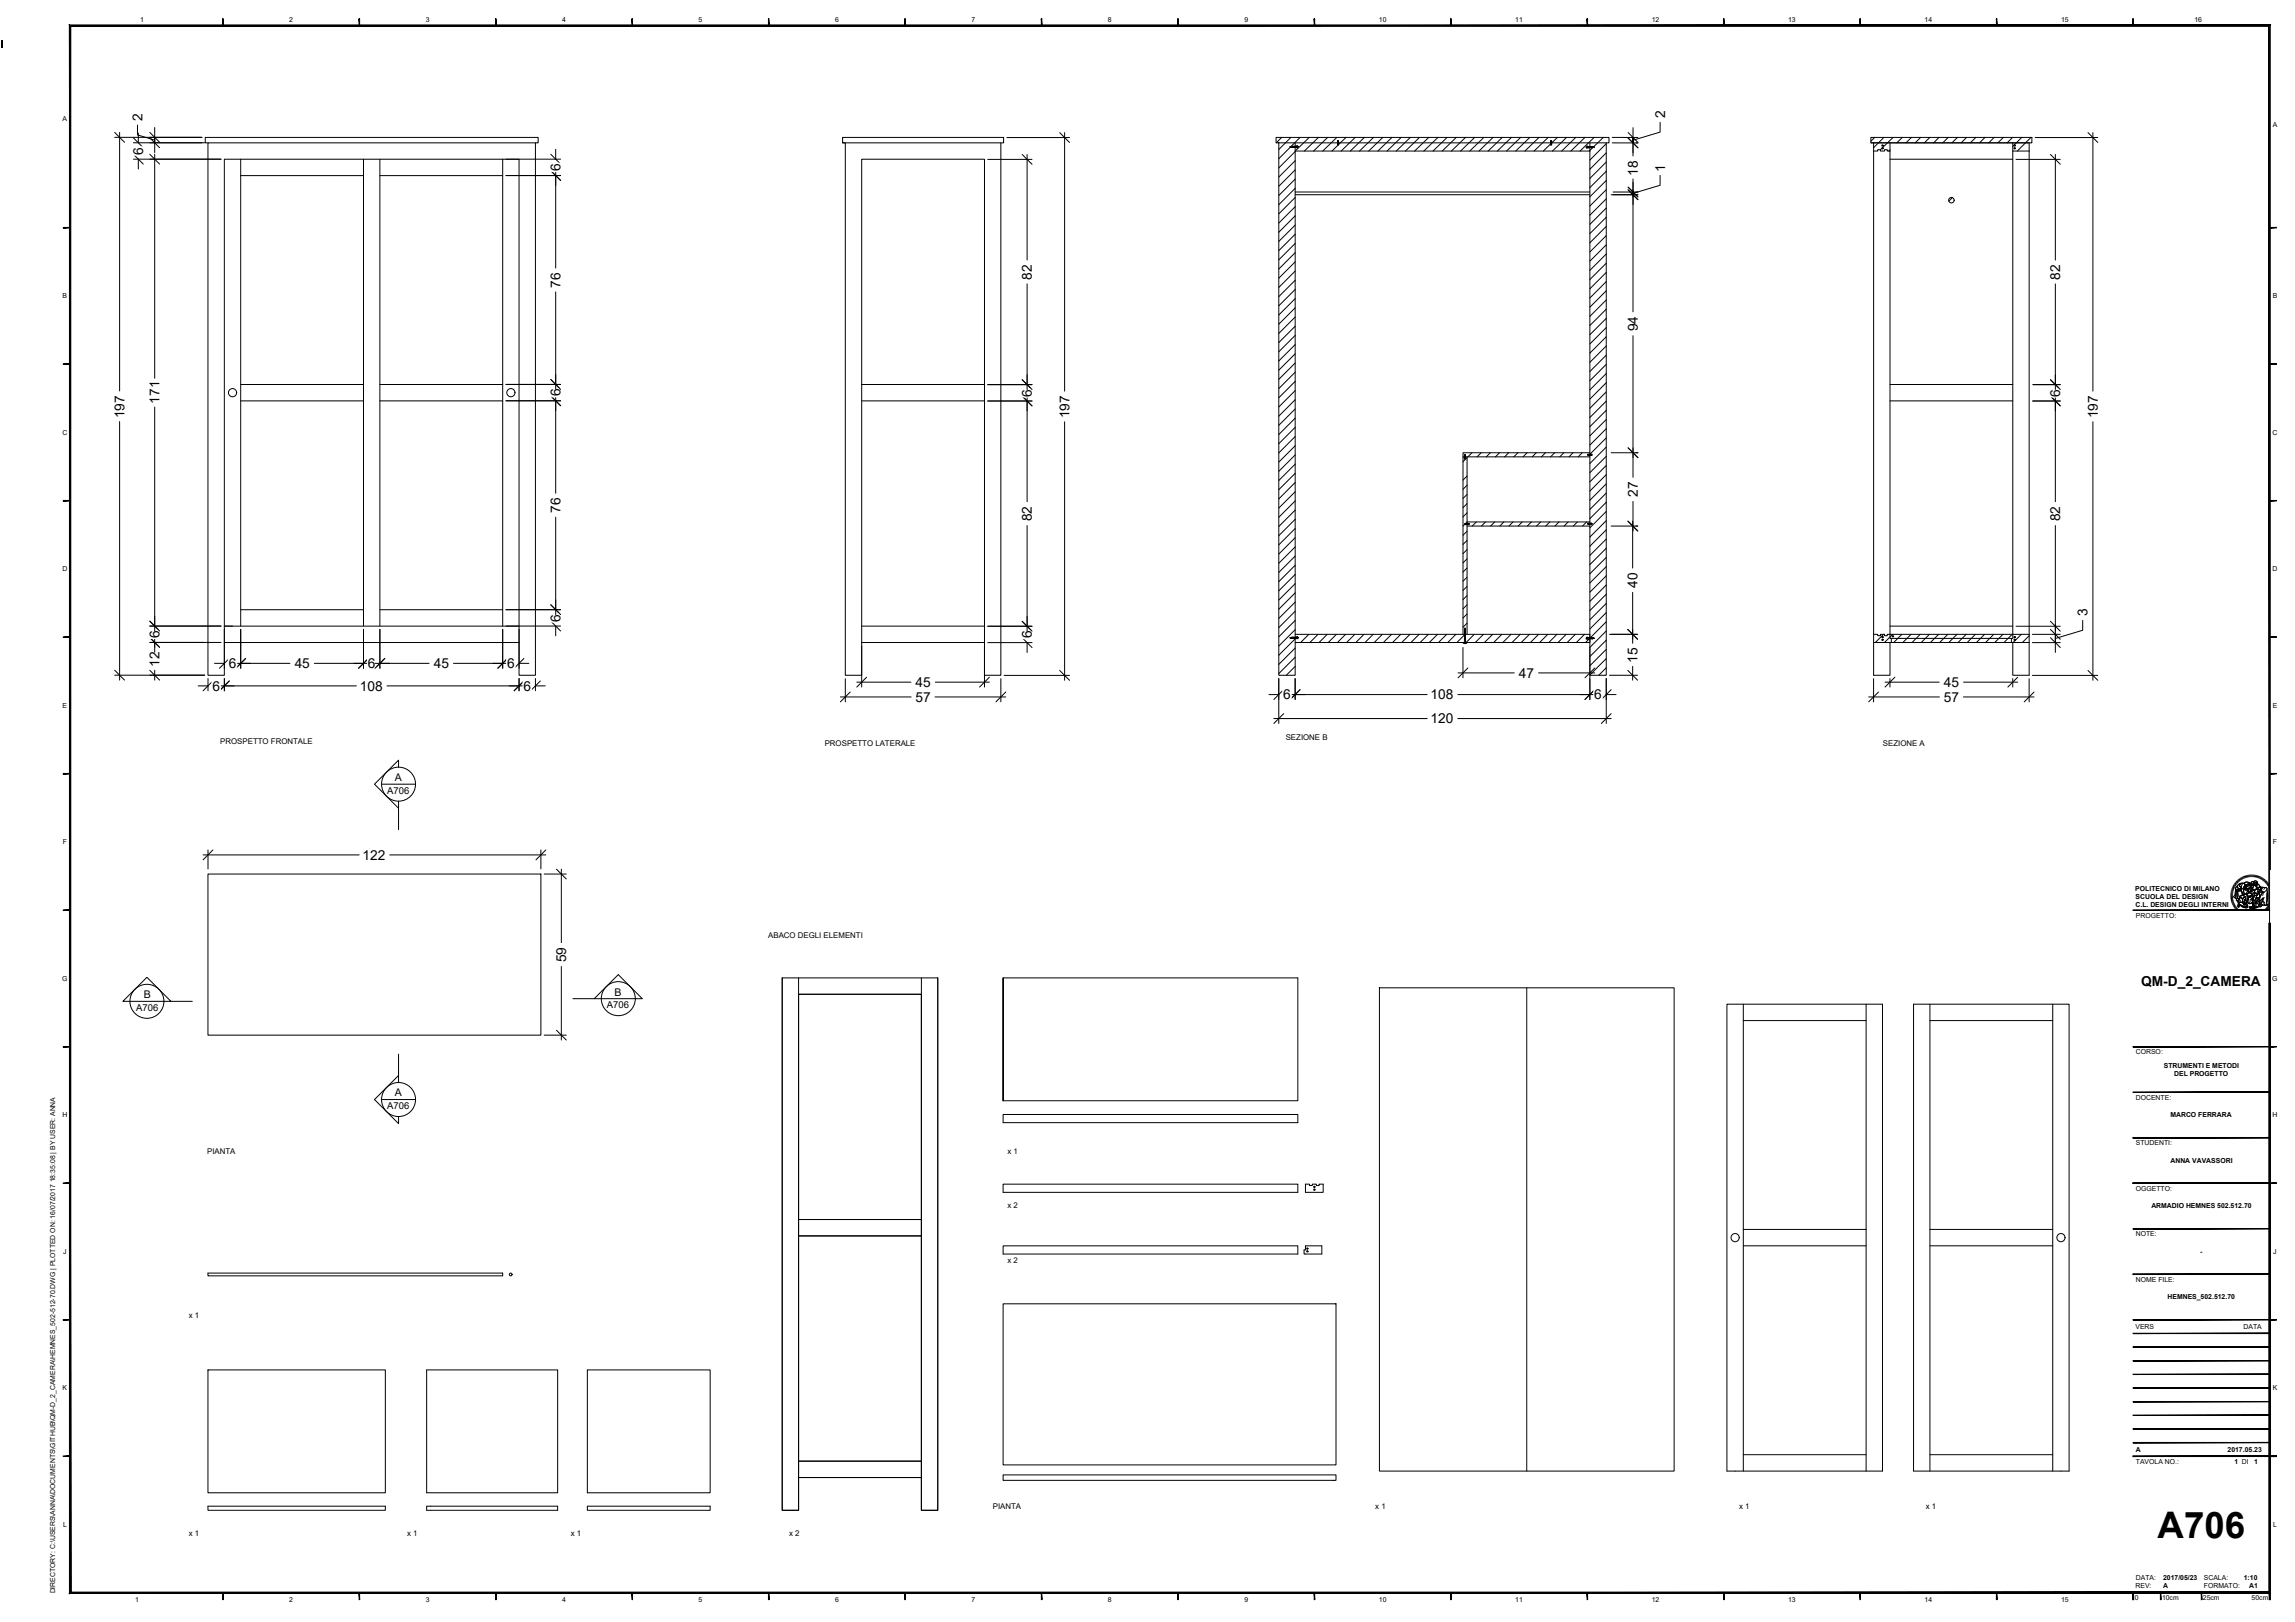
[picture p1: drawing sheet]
<svg xmlns="http://www.w3.org/2000/svg" width="841mm" height="594mm" viewBox="0 0 841 594" stroke-linecap="round" stroke-linejoin="round" font-family="sans-serif">
<defs><g id="words">
<text font-size="13.4" x="790.7" y="563.2">A706</text>
<g font-size="5">
<text x="52.2" y="44.2" transform="rotate(-90 52.2 44.2)">2</text>
<text x="610.2" y="43.1" transform="rotate(-90 610.2 43.1)">2</text>
<text x="52.5" y="56.7" transform="rotate(-90 52.5 56.7)">6</text>
<text x="205.4" y="62.7" transform="rotate(-90 205.4 62.7)">6</text>
<text x="600.2" y="64.3" transform="rotate(-90 600.2 64.3)">18</text>
<text x="610.2" y="63" transform="rotate(-90 610.2 63)">1</text>
<text x="205.4" y="105.4" transform="rotate(-90 205.4 105.4)">76</text>
<text x="378.2" y="102.4" transform="rotate(-90 378.2 102.4)">82</text>
<text x="755" y="102.4" transform="rotate(-90 755 102.4)">82</text>
<text x="600.2" y="121.4" transform="rotate(-90 600.2 121.4)">94</text>
<text x="58.5" y="147.8" transform="rotate(-90 58.5 147.8)">171</text>
<text x="205.4" y="145.2" transform="rotate(-90 205.4 145.2)">6</text>
<text x="378.2" y="145.3" transform="rotate(-90 378.2 145.3)">6</text>
<text x="755" y="145.3" transform="rotate(-90 755 145.3)">6</text>
<text x="45.6" y="153.2" transform="rotate(-90 45.6 153.2)">197</text>
<text x="391.9" y="153.2" transform="rotate(-90 391.9 153.2)">197</text>
<text x="768.7" y="153.2" transform="rotate(-90 768.7 153.2)">197</text>
<text x="600.2" y="182" transform="rotate(-90 600.2 182)">27</text>
<text x="205.4" y="187.9" transform="rotate(-90 205.4 187.9)">76</text>
<text x="378.2" y="190.9" transform="rotate(-90 378.2 190.9)">82</text>
<text x="755" y="190.9" transform="rotate(-90 755 190.9)">82</text>
<text x="600.1" y="215.2" transform="rotate(-90 600.1 215.2)">40</text>
<text x="205.4" y="227.7" transform="rotate(-90 205.4 227.7)">6</text>
<text x="765" y="225.7" transform="rotate(-90 765 225.7)">3</text>
<text x="58.5" y="233.7" transform="rotate(-90 58.5 233.7)">6</text>
<text x="378.2" y="233.8" transform="rotate(-90 378.2 233.8)">6</text>
<text x="58.5" y="244.2" transform="rotate(-90 58.5 244.2)">12</text>
<text x="83.8" y="244.7">6</text>
<text x="108" y="244.7">45</text>
<text x="134.8" y="244.7">6</text>
<text x="159" y="244.7">45</text>
<text x="185.8" y="244.7">6</text>
<text x="600.1" y="242.8" transform="rotate(-90 600.1 242.8)">15</text>
<text x="335.5" y="251.6">45</text>
<text x="556.6" y="248.3">47</text>
<text x="712.4" y="251.6">45</text>
<text x="77.8" y="253">6</text>
<text x="131.9" y="253">108</text>
<text x="191.8" y="253">6</text>
<text x="335.5" y="257">57</text>
<text x="470.2" y="256.2">6</text>
<text x="524.3" y="256.2">108</text>
<text x="584.2" y="256.2">6</text>
<text x="712.3" y="257">57</text>
<text x="524.3" y="265">120</text>
<text x="132.9" y="314.9">122</text>
<text x="207.5" y="352.4" transform="rotate(-90 207.5 352.4)">59</text>
<text x="784.7" y="361.1">QM-D_2_CAMERA</text>
</g>
<g font-size="3.9">
<text x="144.6" y="286.1">A</text>
<text x="52.6" y="365.6">B</text>
<text x="225.2" y="364.6">B</text>
<text x="144.6" y="401.6">A</text>
</g>
<g font-size="3.5">
<text x="141.9" y="290.7">A706</text>
<text x="49.9" y="370.2">A706</text>
<text x="222.4" y="369.2">A706</text>
<text x="141.9" y="406.2">A706</text>
</g>
<g font-size="2.9">
<text x="80.7" y="272.6">PROSPETTO FRONTALE</text>
<text x="302.2" y="273.4">PROSPETTO LATERALE</text>
<text x="471.2" y="270.9">SEZIONE B</text>
<text x="690" y="273.4">SEZIONE A</text>
<text x="281.5" y="343.4">ABACO DEGLI ELEMENTI</text>
<text x="75.9" y="422.6">PIANTA</text>
<text x="369.2" y="422.6">x 1</text>
<text x="369.2" y="442.6">x 2</text>
<text x="369.2" y="462.6">x 2</text>
<text x="69.2" y="482.6">x 1</text>
<text x="363.8" y="552.6">PIANTA</text>
<text x="504" y="552.6">x 1</text>
<text x="637.3" y="552.6">x 1</text>
<text x="705.7" y="552.6">x 1</text>
<text x="69.2" y="562.6">x 1</text>
<text x="149.2" y="562.6">x 1</text>
<text x="209.2" y="562.6">x 1</text>
<text x="289.2" y="562.6">x 2</text>
</g>
<g font-size="2.5">
<text x="51.3" y="8.2">1</text>
<text x="106" y="8.2">2</text>
<text x="156" y="8.2">3</text>
<text x="206" y="8.2">4</text>
<text x="256" y="8.2">5</text>
<text x="306" y="8.2">6</text>
<text x="356" y="8.2">7</text>
<text x="406" y="8.2">8</text>
<text x="456" y="8.2">9</text>
<text x="505.3" y="8.2">10</text>
<text x="555.3" y="8.2">11</text>
<text x="605.3" y="8.2">12</text>
<text x="655.3" y="8.2">13</text>
<text x="705.3" y="8.2">14</text>
<text x="755.3" y="8.2">15</text>
<text x="804.2" y="8.2">16</text>
<text x="23" y="44.3">A</text>
<text x="832.8" y="46.6">A</text>
<text x="23" y="109.3">B</text>
<text x="832.8" y="109.3">B</text>
<text x="22.9" y="159.3">C</text>
<text x="832.8" y="159.3">C</text>
<text x="22.9" y="209.3">D</text>
<text x="832.8" y="209.3">D</text>
<text x="23" y="259.3">E</text>
<text x="832.8" y="259.3">E</text>
<text x="23" y="309.3">F</text>
<text x="832.9" y="309.3">F</text>
<text x="782.5" y="326.3">POLITECNICO DI MILANO</text>
<text x="782.6" y="329.3">SCUOLA DEL DESIGN</text>
<text x="782.6" y="332.4">C.L. DESIGN DEGLI INTERNI</text>
<text x="782.7" y="336.2">PROGETTO:</text>
<text x="22.8" y="359.3">G</text>
<text x="832.7" y="359.3">G</text>
<text x="782.7" y="386.2">CORSO:</text>
<text x="793" y="391.1">STRUMENTI E METODI</text>
<text x="796.7" y="394.1">DEL PROGETTO</text>
<text x="782.7" y="402.8">DOCENTE:</text>
<text x="22.9" y="409.3">H</text>
<text x="795.4" y="409.3">MARCO FERRARA</text>
<text x="832.8" y="409.3">H</text>
<text x="782.7" y="419.5">STUDENTI:</text>
<text x="795.4" y="425.9">ANNA VAVASSORI</text>
<text x="782.7" y="436.2">OGGETTO:</text>
<text x="788.4" y="442.6">ARMADIO HEMNES 502.512.70</text>
<text x="782.7" y="452.8">NOTE:</text>
<text x="23.2" y="459.3">J</text>
<text x="806.2" y="459.3">-</text>
<text x="833.1" y="459.3">J</text>
<text x="782.7" y="469.5">NOME FILE:</text>
<text x="794.3" y="475.7">HEMNES_502.512.70</text>
<text x="782.6" y="486.8">VERS</text>
<text x="822.2" y="486.8">DATA</text>
<text x="23" y="509.3">K</text>
<text x="832.8" y="509.3">K</text>
<text x="782.7" y="531.8">A</text>
<text x="816.3" y="531.8">2017.05.23</text>
<text x="782.7" y="536.3">TAVOLA NO.:</text>
<text x="818.9" y="536.3">1 DI</text>
<text x="826" y="536.3">1</text>
<text x="23.1" y="559.3">L</text>
<text x="833" y="559.3">L</text>
<text x="782.6" y="581.7">REV:</text>
<text x="782.7" y="578.8">DATA:</text>
<text x="792.7" y="581.8">A</text>
<text x="792.7" y="578.7">2017/05/23</text>
<text x="807.6" y="578.8">SCALA:</text>
<text x="807.6" y="581.8">FORMATO:</text>
<text x="822.2" y="578.7">1:10</text>
<text x="824.2" y="581.8">A1</text>
<text x="20.2" y="583.6" transform="rotate(-90 20.2 583.6)">DIRECTORY: C:\USERS\ANNA\DOCUMENTS\GITHUB\QM-D_2_CAMERA\HEMNES_502-512-70.DWG | PLOTTED ON: 16/07/2017 18:35:08 | BY USER: ANNA</text>
<text x="49.5" y="586.8">1</text>
<text x="106" y="586.8">2</text>
<text x="156" y="586.8">3</text>
<text x="206" y="586.8">4</text>
<text x="256" y="586.8">5</text>
<text x="306" y="586.8">6</text>
<text x="356" y="586.8">7</text>
<text x="406" y="586.8">8</text>
<text x="456" y="586.8">9</text>
<text x="505.3" y="586.8">10</text>
<text x="555.3" y="586.8">11</text>
<text x="605.3" y="586.8">12</text>
<text x="655.3" y="586.8">13</text>
<text x="705.3" y="586.8">14</text>
<text x="755.3" y="586.8">15</text>
<text x="782.3" y="585.9">0</text>
<text x="792.3" y="585.9">10cm</text>
<text x="807.3" y="585.9">25cm</text>
<text x="825.1" y="585.9">50cm</text>
</g>
</g></defs>
<!-- layer: Struttura -->
<g fill="none" stroke="#000" stroke-width=".37">
<path d="M25.7 9.4h806v574h-806zM76.2 52.3h120v195h-6v-12h-108v12h-6zM76.2 52.3h-1v-2h122v2h-1M88.2 58.3v171M133.2 58.3v171M139.2 58.3v171M184.2 58.3v171M308.8 50.3h59v2h-59zM308.8 52.3h1v195h6v-12M366.8 52.3v195h-6v-12h-45M475 53.6h-1.5v.4h1.5M475.4 53.5v.5h.3"/>
<path d="M490.1 51.6h.4v1.5h-.4zM568.2 51.6h.4v1.5h-.4zM581.6 53.7v.4h-.3M582 53.7h1.5v.4h-1.5M582.6 55.3h.1M686.6 55.3v177M686.6 52.3h57M692.6 55.3v177M692.6 58.3h45M737.6 55.3v178.5M743.6 55.3v177M88.2 64.3h45"/>
<path d="M139.2 64.3h45M474.6 70.3h108M474.6 71.3h108M88.2 146.8h45M88.2 140.8h45M139.2 146.8h45M139.2 140.8h45M315.8 146.8h45M315.8 140.8h45M692.6 146.8h45M692.6 140.8h45M536.9 191.7h1.5v.4h-1.5z"/>
<path d="M581.9 191.6h1.5v.4h-1.5zM82.2 235.3v-177h108v177M82.2 229.3h108M88.2 223.3h45M139.2 223.3h45M315.8 235.3v-177h45v177M315.8 229.3h45M475 233.4h-1.5v.4h1.5M475.4 233.2v.6h.3M475.4 233.2v.2M581.6 233.6v.4h-.3M582 233.6h1.5v.4h-1.5"/>
<path d="M686.6 235.3v12h6v-12h.5M692.6 229.3h45M737.1 235.3h.5v12h6v-12M76.2 320.1h122v59h-122zM286.6 358.2h57v195h-6v-12h-45v12h-6zM292.6 358.2v6M337.6 358.2v6M367.6 358.2v45v-45h108v45h-108M505.5 361.8h108v177h-108zM559.5 361.8v177M632.8 367.8h57v171h-57zM638.8 373.8h45"/>
<path d="M638.8 367.8v171M683.8 367.8v171M701.2 367.8h57v171h-57zM707.2 373.8h45M707.2 367.8v171M752.2 367.8v171M367.6 408.2h108v3h-108zM367.6 433.7h108v3h-108zM478.4 433.7h1.5v.5h1v-.5h1.5v.5h1v-.5h1.5v3h-6.5zM292.6 452.7h45M292.6 446.7h45M367.6 456.3h108v3h-108z"/>
<path d="M478.4 456.3h6v3h-6.5v-1.5h.5zM638.8 456.3h45M638.8 450.3h45M707.2 456.3h45M707.2 450.3h45M76.2 466.3h108v1h-108zM367.6 477.5h122v59h-122zM76.2 501.8h65v45h-65zM156.4 501.8h48v45h-48zM215.2 501.8h45v45h-45zM292.6 535.2h45M638.8 532.8h45"/>
<path d="M707.2 532.8h45M76.2 551.7h65v1.5h-65zM156.4 551.7h48v1.5h-48zM215.2 551.7h45v1.5h-45zM292.6 541.2v-177h45v177M367.6 540.2h122v2h-122z"/>
<circle cx="475.3" cy="53.8" r=".39"/>
<circle cx="581.6" cy="53.9" r=".39"/>
<circle cx="689.9" cy="54.3" r=".25"/>
<circle cx="689.9" cy="53.3" r=".25"/>
<circle cx="738.3" cy="53.3" r=".25"/>
<circle cx="738.3" cy="54.3" r=".25"/>
<circle cx="85.2" cy="143.8" r="1.5"/>
<circle cx="187.2" cy="143.8" r="1.5"/>
<circle cx="475.3" cy="233.6" r=".39"/>
<circle cx="581.6" cy="233.8" r=".39"/>
<circle cx="689.9" cy="234.3" r=".25"/>
<circle cx="689.9" cy="233.3" r=".25"/>
<circle cx="693.7" cy="233.1" r=".25"/>
<circle cx="738.3" cy="233.3" r=".25"/>
<circle cx="738.3" cy="234.3" r=".25"/>
<circle cx="481.6" cy="435.7" r=".25"/>
<circle cx="481.6" cy="434.7" r=".25"/>
<circle cx="479.1" cy="457.3" r=".25"/>
<circle cx="479.1" cy="458.3" r=".25"/>
<circle cx="635.8" cy="453.3" r="1.5"/>
<circle cx="755.2" cy="453.3" r="1.5"/>
<circle cx="187.1" cy="466.8" r=".5"/>
</g>
<!-- layer: sezionata -->
<g fill="none" stroke="#000" stroke-width=".37">
<path d="M469.7 50.3l-2 2M473.1 50.3l-4.5 4.5M474.6 55.5l-6 6M474.6 58.9l-6 6M476.4 50.3l-7.8 7.8M479.8 50.3l-5.2 5M483.2 50.3l-5.2 5M486.5 50.3l-5.1 5M489.9 50.3l-5.2 5M490.4 53.1l-2.3 2.2M493.3 50.3l-2.8 2.7M496.6 50.3l-5.1 5"/>
<path d="M500 50.3l-5.2 5M503.4 50.3l-5.2 5M506.7 50.3l-5.1 5M510.1 50.3l-5.2 5M513.5 50.3l-5.2 5M516.8 50.3l-5.1 5M520.2 50.3l-5.2 5M523.6 50.3l-5.2 5M526.9 50.3l-5.1 5M530.3 50.3l-5.2 5M533.7 50.3l-5.2 5M537 50.3l-5.1 5"/>
<path d="M540.4 50.3l-5.2 5M543.8 50.3l-5.2 5M547.1 50.3l-5.1 5M550.5 50.3l-5.2 5M553.9 50.3l-5.2 5M557.3 50.3l-5.2 5M560.6 50.3l-5.2 5M564 50.3l-5.2 5M567.3 50.3l-5.1 5M568.2 52.7l-2.7 2.6M570.7 50.3l-2.1 2.1M574.1 50.3l-5.2 5"/>
<path d="M577.5 50.3l-5.2 5M580.8 50.3l-5.1 5M584.2 50.3l-5.2 5M587.6 50.3l-5.2 5M588.6 52.6l-6 6M588.6 56l-6 6M588.6 59.4l-6 6M687 50.3l-1.4 1.4M689.6 54.3l-.5 .5M690.4 50.3l-3.8 3.8M692.6 54.8l-.5 .5M693.7 50.3l-3.8 3.8"/>
<path d="M697.1 50.3l-2 2M700.5 50.3l-2 2M703.8 50.3l-2 2M707.2 50.3l-2 2M710.6 50.3l-2 2M713.9 50.3l-2 2M717.3 50.3l-2 2M720.7 50.3l-2 2M724 50.3l-2 2M727.4 50.3l-2 2M730.8 50.3l-2 2M734.2 50.3l-2 2"/>
<path d="M737.5 50.3l-2 2M740.9 50.3l-3.3 3.3M744.3 50.3l-5 5M474.6 62.2l-6 6M474.6 65.6l-6 6M474.6 69l-6 6M474.6 72.3l-6 6M474.6 75.7l-6 6M474.6 79.1l-6 6M588.6 62.7l-6 6M588.6 66.1l-6 6M588.6 69.5l-6 6"/>
<path d="M588.6 72.8l-6 6M588.6 76.2l-6 6M588.6 79.6l-6 6M715.5 72.4l-1.3 1.3M474.6 82.4l-6 6M474.6 85.8l-6 6M474.6 89.2l-6 6M474.6 92.5l-6 6M474.6 95.9l-6 6M474.6 99.3l-6 6M588.6 82.9l-6 6M588.6 86.3l-6 6"/>
<path d="M588.6 89.7l-6 6M588.6 93l-6 6M588.6 96.4l-6 6M588.6 99.8l-6 6M474.6 102.6l-6 6M474.6 106l-6 6M474.6 109.4l-6 6M474.6 112.7l-6 6M474.6 116.1l-6 6M474.6 119.5l-6 6M588.6 103.1l-6 6M588.6 106.5l-6 6"/>
<path d="M588.6 109.9l-6 6M588.6 113.2l-6 6M588.6 116.6l-6 6M588.6 120l-6 6M474.6 122.8l-6 6M474.6 126.2l-6 6M474.6 129.6l-6 6M474.6 133l-6 6M474.6 136.3l-6 6M474.6 139.7l-6 6M588.6 123.3l-6 6M588.6 126.7l-6 6"/>
<path d="M588.6 130.1l-6 6M588.6 133.5l-6 6M588.6 136.8l-6 6M474.6 143.1l-6 6M474.6 146.4l-6 6M474.6 149.8l-6 6M474.6 153.2l-6 6M474.6 156.5l-6 6M474.6 159.9l-6 6M588.6 140.2l-6 6M588.6 143.5l-6 6M588.6 146.9l-6 6"/>
<path d="M588.6 150.3l-6 6M588.6 153.7l-6 6M588.6 157l-6 6M474.6 163.3l-6 6M474.6 166.6l-6 6M474.6 170l-6 6M474.6 173.4l-6 6M474.6 176.7l-6 6M537.6 167.6l-1.5 1.5M537.6 174.3l-1.5 1.5M537.6 177.7l-1.5 1.5M539.4 165.8l-1.5 1.5"/>
<path d="M542.8 165.8l-1.5 1.5M546.1 165.8l-1.5 1.5M549.5 165.8l-1.5 1.5M552.9 165.8l-1.5 1.5M556.2 165.8l-1.5 1.5M559.6 165.8l-1.5 1.5M563 165.8l-1.5 1.5M566.4 165.8l-1.5 1.5M569.7 165.8l-1.5 1.5M573.1 165.8l-1.5 1.5M576.4 165.8l-1.4 1.5M579.8 165.8l-1.5 1.5"/>
<path d="M588.6 160.4l-6 6M588.6 163.8l-6 6M588.6 167.1l-6 6M588.6 170.5l-6 6M588.6 173.9l-6 6M588.6 177.2l-6 6M474.6 180.1l-6 6M474.6 183.5l-6 6M474.6 186.8l-6 6M474.6 190.2l-6 6M474.6 193.6l-6 6M474.6 196.9l-6 6"/>
<path d="M536.9 191.9l-.8 .8M537.6 181.1l-1.5 1.5M537.6 184.5l-1.5 1.4M537.6 187.8l-1.5 1.5M537.6 191.2l-.5 .5M537.6 194.5l-1.5 1.6M537.6 197.9l-1.5 1.5M541 191.2l-1.5 1.5M544.4 191.2l-1.5 1.5M547.7 191.2l-1.5 1.5M551.1 191.2l-1.5 1.5M554.5 191.2l-1.5 1.5"/>
<path d="M557.8 191.2l-1.5 1.5M561.2 191.2l-1.5 1.5M564.6 191.2l-1.5 1.5M567.9 191.2l-1.5 1.5M571.3 191.2l-1.5 1.5M574.7 191.2l-1.5 1.5M578 191.2l-1.5 1.5M581.4 191.2l-1.5 1.5M588.6 180.6l-6 6M588.6 184l-6 6M588.6 187.3l-6 6M588.6 190.7l-6 6"/>
<path d="M588.6 194.1l-6 6M588.6 197.4l-6 6M474.6 200.3l-6 6M474.6 203.7l-6 6M474.6 207l-6 6M474.6 210.4l-6 6M474.6 213.8l-6 6M474.6 217.1l-6 6M537.6 201.3l-1.5 1.5M537.6 204.7l-1.5 1.5M537.6 208l-1.5 1.5M537.6 211.4l-1.5 1.5"/>
<path d="M537.6 214.8l-1.5 1.5M537.6 218.1l-1.5 1.5M588.6 200.8l-6 6M588.6 204.2l-6 6M588.6 207.5l-6 6M588.6 210.9l-6 6M588.6 214.3l-6 6M588.6 217.6l-6 6M474.6 220.5l-6 6M474.6 223.9l-6 6M474.6 227.2l-6 6M474.6 230.6l-6 6"/>
<path d="M474.6 234l-6 6M474.6 237.3l-6 6M479.6 232.3l-3 3M483 232.3l-3 3M486.4 232.3l-3 3M489.8 232.3l-3.1 3M493.1 232.3l-3 3M496.5 232.3l-3 3M499.8 232.3l-2.9 3M503.2 232.3l-3 3M506.6 232.3l-3 3M510 232.3l-3.1 3"/>
<path d="M513.3 232.3l-3 3M516.7 232.3l-3 3M520.1 232.3l-3 3M523.4 232.3l-3 3M526.8 232.3l-3 3M530.2 232.3l-3 3M533.5 232.3l-3 3M536.6 232.6l-2.7 2.7M537.6 221.5l-1.5 1.5M537.6 224.9l-1.5 1.5M537.6 228.2l-1.5 1.5M540.3 232.3l-3 3"/>
<path d="M543.6 232.3l-3 3M547 232.3l-3 3M550.4 232.3l-3 3M553.7 232.3l-3 3M557.1 232.3l-3 3M560.5 232.3l-3 3M563.8 232.3l-3 3M567.2 232.3l-3 3M570.6 232.3l-3 3M573.9 232.3l-3 3M577.3 232.3l-3 3M580.7 232.3l-3 3"/>
<path d="M588.6 221l-6 6M588.6 224.4l-6 6M588.6 227.7l-7.6 7.6M588.6 231.1l-6 6M588.6 234.5l-6 6M588.6 237.8l-6 6M690.2 232.3l-3 3M693.6 232.3l-3 3M697 232.3l-3 3M700.3 232.3l-3 3M703.7 232.3l-3 3M707.1 232.3l-3 3"/>
<path d="M710.4 232.3l-3 3M713.8 232.3l-3 3M717.2 232.3l-3 3M720.5 232.3l-3 3M723.9 232.3l-3 3M727.3 232.3l-3 3M730.6 232.3l-3 3M734 232.3l-3 3M737.4 232.3l-3 3M740.7 232.3l-3 3M743.6 232.8l-2.5 2.5M474.6 240.7l-6 6"/>
<path d="M474.6 244.1l-3.2 3.2M588.6 241.2l-6 6M588.6 244.6l-2.7 2.7"/>
</g>
<!-- layer: arredi -->
<g fill="none" stroke="#000" stroke-width=".37">
<path d="M467.6 50.3h122v2h-122zM468.6 52.3v195h6v-195M474.6 55.3h108M582.6 52.3v195h6v-195M685.6 52.3h1v3h1.5v-.5h1v.5h1.5v-.5h1v.5h1v-3M685.6 50.3h59v2h-59zM737.6 52.3v3h6v-3M536.6 166.6h.4v1.5h-.4zM537.6 167.3v65M581.9 166.4h1.5v.4h-1.5zM582.6 167.3h-46.5v65M582.6 165.8h-46.5v1.5"/>
<path d="M537.6 191.2h45M537.6 192.7h45M474.6 232.3h108v3h-108M686.6 232.3h1.5v.5h1v-.5h1.5v.5h1v-.5h52v3h-57zM692.6 232.3v1.5h.5v1.5M693.1 233.8h44.5M737.1 233.8v1.5"/>
<circle cx="715.1" cy="73.3" r="1"/>
</g>
<!-- layer: giunzioni -->
<g fill="none" stroke="#000" stroke-width=".37">
<path d="M472.9 53.7l-.1 .2M473.1 53.7l-.2 .2M473.1 53.7v.2l.1-.2M473.3 53.7l-.1 .2M473.3 53.7v.2M473.5 53.8l-.7-.1h.7l-.2 .2M473.6 53.8h1M473.6 53.8h.1M473.6 53.9h.1M473.6 53.9h1M473.6 53.7h1M473.6 53.6v.3"/>
<path d="M473.6 53.6v.2M474.6 53.9h.1M474.6 53.8h.1M474.6 53.6v.2M474.6 53.6v.3M474.7 53.8h.3M474.7 53.7h.3M490.2 51.7h.3l-.1 1.3h-.2zM490.2 53h.2M568.2 51.7h.4l-.1 1.3h-.3zM568.3 53h.2M582 53.8h.2"/>
<path d="M582 54h.2M582.3 53.9h.1M582.3 54h.1M582.3 54h1.1M582.3 53.9l.1 .1M582.3 53.9h1.1M582.4 53.8h.1M582.4 54h.9M582.4 54h.1M583.3 54h.1M583.4 53.8h-.1M583.4 53.8l-1.2-.1 .1 .3"/>
<path d="M583.4 53.9l-.1 .1M583.4 53.9h.1M583.4 54h.1M583.4 53.8v.2M583.5 53.8h.7l-.7 .2M583.6 54v-.2l.1 .2M583.7 53.8l.1 .2M583.8 53.8v.2M583.8 53.8l.2 .2M584 53.8l.1 .2M584.1 53.8v.2M536.7 166.7h.3l-.1 1.3h-.2z"/>
<path d="M536.7 168h.2M582 166.4h1.3v.3l-1.3 .1zM583.3 166.5v.2M537 191.8h1.3v.2l-1.3 .1zM538.3 191.8v.2M582 191.7h1.3v.2l-1.3 .1zM583.3 191.7v.2M472.9 233.5l-.1 .2M472.9 233.7l.1-.2v.2M473.2 233.5l-.1 .2M473.3 233.5l-.1 .2M473.3 233.5v.2"/>
<path d="M473.4 233.5l-.1 .2M473.5 233.5h-.7l.7 .2M473.6 233.6h1M473.6 233.6h.1M473.6 233.7h.1M473.6 233.7h1M473.6 233.5h1M473.6 233.5v.2M473.6 233.5h.1M473.6 233.5v.1M474.6 233.5v.1M474.6 233.7h.1"/>
<path d="M474.6 233.6h.1M474.6 233.5h.1M474.6 233.5v.2M474.7 233.5h.3M474.7 233.6h.3M536.6 234.2v1.1M536.7 235.7h.3M536.7 234l-.1 .2M536.8 235.5v.2M536.8 235.7h.1M536.8 235.7l-.6-.4h1.3l-.6 .4M536.9 235.5v.2"/>
<path d="M537 231.4v2.8h-.4M537 230.6h-.4h.4M537 231.6l-.3 .1v-1.6h.3v1.6M537 231.4h-.3v2.6M537 234.2v1.1M537 233.4h-.4M537 233.1l-.4 .1M537 232.9l-.4 .1M537 232.7h-.4M537 233.6h-.4M537 233.8h-.4M537 234h-.4"/>
<path d="M537 232.1h-.4M537 231.9h-.4M537 232.5h-.4M537 232.3h-.4M537 231h-.4M537 230.8h-.4M537 231.2h-.4M537 230.4h-.4M582 233.7h.2M582 233.8h.2M582.2 233.6l.1 .3M582.2 233.6h1.3"/>
<path d="M582.3 233.8h.1M582.3 233.9h.1M582.3 233.9h1.1M582.3 233.8h1.1M582.4 233.7l-.1 .1M582.4 233.9h.1M583.3 233.9h.1M583.4 233.7v.1M583.4 233.8h.1M583.4 233.9h.1M583.5 233.6l-.1 .3M583.5 233.7h.7l-.7 .1"/>
<path d="M583.6 233.9v-.2l.2 .2M583.8 233.7v.2M583.8 233.7l.3 .2M584.1 233.7v.2"/>
</g>
<!-- layer: G-ANNO-TTLB -->
<g fill="#000" stroke="#000" stroke-width=".37">
<path d="M.7 14.9l.1 2.5zM.7 14.9l.1 2.5z"/>
<path d="M25.4 9.1l.5 574v-573.5zM25.4 9.1l.5 574-.5 .5zM25.9 583.1l-.5 .5 806-.5zM25.4 583.6l806-.5 .5 .5zM831.4 9.6v573.5l.5 .5zM831.9 9.1v574.5l-.5-574zM25.9 9.6h805.5l.5-.5zM25.4 9.1h806.5l-806 .5z"/>
<path d="M81.6 6.9l.2 2.5zM81.6 6.9l.2 2.5z"/>
<path d="M131.6 6.9l.2 2.5zM131.6 6.9l.2 2.5z"/>
<path d="M181.6 6.9l.2 2.5zM181.6 6.9l.2 2.5z"/>
<path d="M231.6 6.9l.2 2.5zM231.6 6.9l.2 2.5z"/>
<path d="M281.6 6.9l.2 2.5zM281.6 6.9l.2 2.5z"/>
<path d="M331.6 6.9l.2 2.5zM331.6 6.9l.2 2.5z"/>
<path d="M381.6 6.9l.2 2.5zM381.6 6.9l.2 2.5z"/>
<path d="M431.6 6.9l.2 2.5zM431.6 6.9l.2 2.5z"/>
<path d="M481.6 6.9l.2 2.5zM481.6 6.9l.2 2.5z"/>
<path d="M531.6 6.9l.2 2.5zM531.6 6.9l.2 2.5z"/>
<path d="M581.6 6.9l.2 2.5zM581.6 6.9l.2 2.5z"/>
<path d="M631.6 6.9l.2 2.5zM631.6 6.9l.2 2.5z"/>
<path d="M681.6 6.9l.2 2.5zM681.6 6.9l.2 2.5z"/>
<path d="M731.6 6.9l.2 2.5zM731.6 6.9l.2 2.5z"/>
<path d="M781.6 6.9l.2 2.5zM781.6 6.9l.2 2.5z"/>
<path d="M23.2 83.5l2.5-.2zM23.2 83.3h2.5z"/>
<path d="M831.7 83.5l2.5-.2zM831.7 83.3h2.5z"/>
<path d="M23.2 133.5l2.5-.2zM23.2 133.3h2.5z"/>
<path d="M831.7 133.5l2.5-.2zM831.7 133.3h2.5z"/>
<path d="M23.2 183.5l2.5-.2zM23.2 183.3h2.5z"/>
<path d="M831.7 183.5l2.5-.2zM831.7 183.3h2.5z"/>
<path d="M23.2 233.5l2.5-.2zM23.2 233.3h2.5z"/>
<path d="M831.7 233.5l2.5-.2zM831.7 233.3h2.5z"/>
<path d="M23.2 283.5l2.5-.2zM23.2 283.3h2.5z"/>
<path d="M831.7 283.5l2.5-.2zM831.7 283.3h2.5z"/>
<path d="M23.2 333.5h2.5v-.2zM23.2 333.3h2.5l-2.5 .2z"/>
<path d="M781.7 333.5h50v-.2zM781.7 333.3h50l-50 .2z"/>
<path d="M831.7 333.5h2.5v-.2zM831.7 333.3h2.5l-2.5 .2z"/>
<path d="M23.2 383.5l2.5-.2zM23.2 383.3h2.5z"/>
<path d="M781.7 383.5l50-.2zM781.7 383.3h50z"/>
<path d="M831.7 383.5l2.5-.2zM831.7 383.3h2.5z"/>
<path d="M781.7 416.6h50zM781.7 416.8l50-.2z"/>
<path d="M781.7 400.1l50-.1zM781.7 400h50z"/>
<path d="M781.7 416.8l50-.2zM781.7 416.6h50z"/>
<path d="M23.2 433.5l2.5-.2zM23.2 433.3h2.5z"/>
<path d="M781.7 433.3h50zM781.7 433.5l50-.2z"/>
<path d="M781.7 433.3h50zM781.7 433.5l50-.2z"/>
<path d="M781.7 433.3h50zM781.7 433.5l50-.2z"/>
<path d="M781.7 433.3h50zM781.7 433.5l50-.2z"/>
<path d="M831.7 433.5l2.5-.2zM831.7 433.3h2.5z"/>
<path d="M781.7 450h50zM781.7 450.1l50-.1z"/>
<path d="M781.7 466.6h50zM781.7 466.8l50-.2z"/>
<path d="M781.7 466.6h50zM781.7 466.8l50-.2z"/>
<path d="M23.2 483.5l2.5-.2zM23.2 483.3h2.5z"/>
<path d="M781.7 498.3h50zM781.7 498.4l50-.1z"/>
<path d="M781.7 493.3h50zM781.7 493.4l50-.1z"/>
<path d="M781.7 488.3h50zM781.7 488.4l50-.1z"/>
<path d="M781.7 483.3h50zM781.7 483.5l50-.2z"/>
<path d="M831.7 483.5l2.5-.2zM831.7 483.3h2.5z"/>
<path d="M831.7 483.5l2.5-.2zM831.7 483.3h2.5z"/>
<path d="M781.7 518.3h50zM781.7 518.4l50-.1z"/>
<path d="M781.7 513.3h50zM781.7 513.4l50-.1z"/>
<path d="M781.7 508.3h50zM781.7 508.4l50-.1z"/>
<path d="M781.7 503.3h50zM781.7 503.4l50-.1z"/>
<path d="M23.2 533.5l2.5-.2zM23.2 533.3h2.5z"/>
<path d="M781.7 533.3h50zM781.7 533.5l50-.2z"/>
<path d="M781.7 533.3h50zM781.7 533.5l50-.2z"/>
<path d="M781.7 528.3h50zM781.7 528.4l50-.1z"/>
<path d="M781.7 523.3h50zM781.7 523.4l50-.1z"/>
<path d="M831.7 533.5l2.5-.2zM831.7 533.3h2.5z"/>
<path d="M831.7 533.5l2.5-.2zM831.7 533.3h2.5z"/>
<path d="M831.7 533.5l2.5-.2zM831.7 533.3h2.5z"/>
<path d="M831.7 533.5l2.5-.2zM831.7 533.3h2.5z"/>
<path d="M81.6 583.4l.2 2.5zM81.6 583.4l.2 2.5z"/>
<path d="M131.6 583.4l.2 2.5zM131.6 583.4l.2 2.5z"/>
<path d="M181.6 583.4l.2 2.5zM181.6 583.4l.2 2.5z"/>
<path d="M231.6 583.4l.2 2.5zM231.6 583.4l.2 2.5z"/>
<path d="M281.6 583.4l.2 2.5zM281.6 583.4l.2 2.5z"/>
<path d="M331.6 583.4l.2 2.5zM331.6 583.4l.2 2.5z"/>
<path d="M381.6 583.4l.2 2.5zM381.6 583.4l.2 2.5z"/>
<path d="M431.6 583.4l.2 2.5zM431.6 583.4l.2 2.5z"/>
<path d="M481.6 583.4l.2 2.5zM481.6 583.4l.2 2.5z"/>
<path d="M531.6 583.4l.2 2.5zM531.6 583.4l.2 2.5z"/>
<path d="M581.6 583.4l.2 2.5zM581.6 583.4l.2 2.5z"/>
<path d="M631.6 583.4l.2 2.5zM631.6 583.4l.2 2.5z"/>
<path d="M681.6 583.4l.2 2.5zM681.6 583.4l.2 2.5z"/>
<path d="M717.2 583.3h60zM717.2 583.5l60-.2z"/>
<path d="M731.6 583.4l.2 2.5zM731.6 583.4l.2 2.5z"/>
<path d="M781.7 583.4l.2 2.5zM781.7 583.4l.2 2.5z"/>
<path d="M781.6 583.4l.2 2.5zM781.6 583.4l.2 2.5z"/>
<path d="M791.7 583.4l.2 2.5zM791.7 583.4l.2 2.5z"/>
<path d="M806.7 583.4l.2 2.5zM806.7 583.4l.2 2.5z"/>
<path d="M831.5 583.4l.5 2.5v-2.5zM831.5 583.4l.5 2.5h-.5z"/>
</g>
<!-- layer: G-ANNO-LOGO -->
<g fill="none" stroke="#000" stroke-width=".37">
<path d="M817.5 328.1h.6M817.5 327.7h.7M817.5 327.3l.7 .1M817.5 327l.7 .1M817.6 326.6l.7 .2M817.7 326.3l.6 .1M817.8 325.9l.6 .2M817.9 325.6l.6 .2M818 325.3l.6 .2M818.1 324.9l.7 .3M818.1 328.4h-.6M818.2 328.7l-.7 .1"/>
<path d="M818.2 329l-.7 .1M818.3 329.3l-.7 .2M818.3 324.6l.6 .3M818.3 329.7l-.6 .1M818.4 330l-.7 .2M818.5 324.3l.6 .3M818.5 330.3l-.6 .2M818.6 330.6l-.6 .3M818.6 324l.6 .4M818.7 330.9l-.6 .3M818.8 323.7l.6 .4M818.9 331.2l-.6 .3"/>
<path d="M819 331.5l-.6 .3M819.1 323.4l.5 .4M819.2 331.8l-.6 .3M819.3 323.1l.5 .5M819.4 325.7l.6 .1a.84 .84 0 0 0 1.3-.2v.5a1.64 1.64 0 0 1-2-.3zM819.4 325.7v.4M819.4 332l-.6 .4M819.5 322.9l.5 .4M819.5 326.2l-.7 2.6 .4 .1M819.6 332.3l-.6 .4M819.7 324.6l.3-.1 .1 .8 1.1 .4-.5 .3-1-.2a.51 .51 0 0 1-.5-.4 .51 .51 0 0 1 .3-.6zM819.8 322.6l.4 .5"/>
<path d="M819.8 332.6l-.6 .4M819.8 326.2l.4 .1-.3 2.8a.43 .43 0 0 1-.6-.2 .43 .43 0 0 1 .1-.5l.1-1.5zM819.8 326.2l-.3 .5-.3 2.2 .7 .2M820 324.4l-.6 .6a.44 .44 0 0 0-.2 .5 .44 .44 0 0 0 .5 .3l1 .2 .6-.4M820 332.8l-.5 .5M820 322.4l.5 .5M820 329.8v.1a1.17 1.17 0 0 0 1.6 .6l.2-.2M820.1 324.2l.6-.6 1.3-.1a.81 .81 0 0 0-1 .3 .81 .81 0 0 0 .1 1.1h.2v.7l-1.1-.3-.3-.3zM820.2 330.2l.6 .3 1-.2 .4 1 .2-.2 .3 .4-.2-.5 .3 .4-.1-.5 .4 .2-.8-.7 .3-.8 .4 .2 .3 1a.79 .79 0 0 1 0 1 .79 .79 0 0 1-.9 .2l-1.6-.8-.6-.6zM820.2 330.2v.5l.8 .7 1.9 .9M820.2 333l-.5 .5M820.2 326.3l1.2-.1 .6 1.2-.1 .5-.4 .1a.51 .51 0 0 0-.7 .1 .51 .51 0 0 0 .1 .7l-.4 .5-.5-.4z"/>
<path d="M820.2 326.3l-.2 .6 .1 2.2M820.3 322.1l.4 .6M820.3 330.8l2 1.2a.82 .82 0 0 0 1.2-.6v.1a.71 .71 0 0 1-.1 1 .71 .71 0 0 1-1-.1l-1.1-.6a.39 .39 0 0 0-.5-.3 .39 .39 0 0 0-.2 .5l-.4 .2-.2-.4zM820.3 330.9l-.3 .9 .3 .4 .3-.2-.2-.1a.51 .51 0 0 1 .4-.4 .51 .51 0 0 1 .5 .3l1.1 .6a.71 .71 0 0 0 1 .1 .71 .71 0 0 0 .1-1M820.4 333.3l-.4 .5M820.5 329.3l-.2-.2a.48 .48 0 0 0-.7 .2 .48 .48 0 0 0 .2 .7l.2-.2a.66 .66 0 0 1 .7-.2 .66 .66 0 0 1 .5 .5M820.6 321.9l.4 .6M820.7 333.5l-.4 .5M820.7 329l.4-.3 .8 .6-.1 1a1.19 1.19 0 0 1-1.8-.5l.7-.2zM820.7 328.3l1.2-.4 .4 .1 .1-.4 .5-.1 .8 .6a.99 .99 0 0 1 .1 1.2 .99 .99 0 0 1-1.2 .4l.1-.2a.47 .47 0 0 0 .1-.8 .47 .47 0 0 0-.8 .2l-.2 .4-.7-.6a.29 .29 0 0 1-.4 0 .29 .29 0 0 1 0-.4zM820.9 321.7l.3 .6M820.9 333.7l-.4 .5"/>
<path d="M821 323.8a.87 .87 0 0 1 1.2-.3 .87 .87 0 0 1 .2 1.3l-.4 .7 .2 .6a1.1 1.1 0 0 0 .7 1.4l-.5 .1-.1 .4-.4-.1 .1-.5-.6-1.2-.1-1.3a.61 .61 0 0 1-.5-.4 .61 .61 0 0 1 .2-.7zM821.1 328.6l.7 .7M821.1 328.7l-.5 .4 .1 .5M821.2 321.5l.3 .6M821.2 333.9l-.4 .5M821.4 326.2h-2.1l-.3 1.5-.5 .7 .3 .3M821.5 334l-.4 .6M821.5 321.3l.3 .6M821.5 326.6l.2 1.4M821.7 323.8l-.4 1 .1 1.4 .7 1.8 .7-.6a2.04 2.04 0 0 1-.1-3.2l-.5-.7-1.6 .2-.6 .6-.1 .7 1.3 .6M821.8 334.2l-.4 .6M821.8 321.2l.3 .6"/>
<path d="M821.9 327.9l-.4 .1a.51 .51 0 0 0-.7 .1 .51 .51 0 0 0 .1 .7M822 323.5a.81 .81 0 0 0-1 .3 .81 .81 0 0 0 .1 1l.2 .1M822 334.4l-.3 .6M822.1 321l.3 .7M822.2 328.7l.1-.1a.46 .46 0 0 1 .6 .2 .46 .46 0 0 1-.2 .7l-.4 .9 .8 .7-.4-.2 .1 .5-.3-.4 .1 .5-.2-.4-.2 .2-.4-.8v-1zM822.2 324.9l1-.4-.1 .5-1.1 .5zM822.2 328.7l.1-.1a.47 .47 0 0 1 .6 .2 .47 .47 0 0 1-.2 .7l-.4 .9 .8 .7-.4-.2 .1 .5-.3-.4 .1 .5-.2-.4-.2 .3-.4-.9v-1zM822.3 325.4l.7-.3 .3 .2a.33 .33 0 0 0-.4 .2 .33 .33 0 0 0 .2 .4h-.6zM822.3 325.4l.2 .5 .6 .1M822.3 334.5l-.2 .6M822.4 323.6l.8-.6 .9 .2 .3 .4-.1 .3-.5-.2-.5 .4-.6-.2M822.5 320.9l.2 .6"/>
<path d="M822.6 323.3l1-.2 .6 .2 .3 .4h-.7l-.7 .4-.7-.5zM822.6 334.6l-.2 .6M822.7 323.9l.6 .2 .6-.5 .3 .3-.6 .8-1-.1zM822.8 320.8l.2 .6M822.9 327.5l.6 .3 .4 .6 .1 .6-.4 .4M823 334.7l-.3 .7M823 325.4h.9l-.2 .2a.39 .39 0 0 1-.6 .4 .39 .39 0 0 1-.1-.6zM823 329.8l.3 1a.79 .79 0 0 1 .1 .9 .79 .79 0 0 1-.9 .3M823 325.1l.3 .2M823.1 324.8l-1.1 .7M823.1 328.4l-.7 .2M823.1 320.7l.2 .6"/>
<path d="M823.2 324.5l-.3 .5M823.3 334.8l-.2 .7M823.4 325.4a.34 .34 0 0 0-.4 .3 .34 .34 0 0 0 .4 .3 .34 .34 0 0 0 .2-.5l.3-.1-.7 .1M823.4 328.5a.7 .7 0 0 1 .2 .9 .7 .7 0 0 1-1 .3M823.5 327.7l.6-.7 1 .3 .2 .6-1.4 .4 .6 .4 .4-.2 .5-.7-.3-.5-1.1-.3-.5 .7-.2-.1 .2-1.1 .3-.2 1.3 .2 .5-.4v-.3l.6 .2 .1 1-.2 .6 .1 .4-.9 1.3h-.4l.6 .2v.4l.1-.2-.2 .5a.97 .97 0 0 1-1.2 .8l-.7-.7 .5-1.6M823.5 320.6l.1 .7M823.5 327.4l.6-.4 1 .3a.34 .34 0 0 1 .3 .3 .34 .34 0 0 1-.4 .3l-.2 .1a.6 .6 0 0 1-.7 .5 .6 .6 0 0 1-.5-.6zM823.5 330.3l.8 .7M823.6 334.9l-.2 .7M823.7 324.4l.1 .1M823.8 324l.2 .1M823.8 326.3l-.4 .6-.1 .7"/>
<path d="M823.8 329.7v1M823.8 320.5l.2 .7M823.9 324.1h-.1M823.9 335l-.1 .6M823.9 328.3l1.2-.4-.2 .6-.4 .2zM823.9 329.1l-.7 1.4M824.2 324.2l.8-.2a.33 .33 0 0 1 0 .6 .33 .33 0 0 1-.5-.3zM824.2 320.5l.1 .7M824.2 323.9l-.6 .7h-1M824.2 335l-.1 .7M824.3 332.2l2-.4 1.2 .2-2.1 .6zM824.3 332.2l1.1 .4v.3l-1.1-.4z"/>
<path d="M824.3 325h1l.3 .9-.1 .4-.5-1.3a.41 .41 0 0 0-.6 .1 .41 .41 0 0 0 .2 .6v.1a.49 .49 0 0 1-.1 .7 .49 .49 0 0 1-.7-.2zM824.5 325l.7 .1 .2 .5a.63 .63 0 0 1-.1 .7 .63 .63 0 0 1-.7 .2zM824.5 320.4l.1 .7M824.5 335v.7M824.6 324l.1-.2a.52 .52 0 0 1 .5 0 .52 .52 0 0 1 .3 .5l-.3 .1M824.6 328.5l.1 .1M824.6 329.4l-.3 1.6 1-.2M824.6 323.8a.52 .52 0 0 1 .6 0 .52 .52 0 0 1 .3 .4l-.3 .2-.2-.4h-.4zM824.7 328.2h.1M824.7 328.4l.1 .1M824.8 325.2v.1M824.9 325.2l-.2 .1"/>
<path d="M824.9 335.1l-.1 .6M824.9 320.4v.7M825 324.2h-.8l.5 .3a.29 .29 0 0 0 .5 0 .29 .29 0 0 0-.2-.5v.3M825 329.3h.3l.2-.5 .4-.2-.4 1.3v-.4zM825 326.5v.7M825.1 328l-.2 .5-.4 .2-1.2-.7M825.1 325.1l.1 .4M825.2 335.1v.6M825.2 325.2l-.2-.2a.44 .44 0 0 0-.6 .1 .44 .44 0 0 0 .2 .7 .46 .46 0 0 1 0 .6 .46 .46 0 0 1-.6 0 .46 .46 0 0 1 0-.6l.2-.7 .7-.3 .6 .5 .2 .8-.3 .2-.2-.3M825.3 320.4l-.1 .7M825.3 325.6h-.2M825.3 325.4a.42 .42 0 0 1 0 .6 .42 .42 0 0 1-.6-.1h-.1"/>
<path d="M825.3 326.2l-.7 .3M825.4 332.6l2.1-.6-.1 .3-2 .6zM825.4 332.6v.3M825.5 324.3l.1-.1 .1 .4-.2 .8M825.5 328.8h.1M825.5 329.4l-.1 .5 .2-.2M825.5 335.1l.1 .6M825.5 323.8l.2 .4M825.6 325.8l.1-1.4-.6-.7a.45 .45 0 0 1-.2-.6 .45 .45 0 0 1 .6-.2 .31 .31 0 0 1 .5 .1 .31 .31 0 0 1-.2 .4v1l.3-.5 .2 .4 .5-.2-.1 .6 .3-.1 .3 .7-1.1 .7M825.6 320.4v.7M825.7 329.1l-.2 .3v-.2M825.7 326.8l-.2 1.4"/>
<path d="M825.7 326l.4 .3M825.8 330.8l.3 1-.3-.5-.3 .7zM825.8 328l-.4 .4v.4M825.8 335l.1 .7M825.9 328.6l-.4 .2-.2 .5h-.4l.6 .2M825.9 326.9l-.4 .9M826 320.5l-.1 .6M826 322.9l-.8 .1-.3 .6M826.1 323.9l.2 .3 .5-.1M826.1 322.8l.5-.2 .6 .5-.4 1.7 .3-1.1-.3-.6-.5 .2-.5 1.1-.1-.8zM826.1 322.8l.6-.1 .5 .5-.4 1.6 .3-1.1-.3-.6-.5 .2-.5 1.1-.1-.8zM826.2 335l.1 .7"/>
<path d="M826.2 326l.7-.4 .7 .1a.68 .68 0 0 1 .8 .6 .68 .68 0 0 1-.7 .8l-.3 .3-.5 .1-.7-.7zM826.2 323.6l.3 .1M826.2 328l.9-.1-1.1 2.1v.8l-.5 .7-.2-1zM826.3 328l-1 2.5 .2 1 .4-.7 .2 1.4-.3-.9-.4 1 .1-.8M826.3 323.3l.5-.2 .3 .6-.3 .4-.6 .1zM826.3 324.1h.1M826.3 327l-.2 .5 .1 .5 1-.2 .4-.6M826.3 320.5l-.1 .7M826.3 323.7h.1M826.4 324h.1M826.5 334.9l.1 .7M826.7 320.6l-.2 .6"/>
<path d="M826.7 323.8l.2 .1M826.8 323.8l-.1 .1M826.8 328.9l.7-.1-.5 1.4 .2 .7-.3 .2-.5-.2zM826.8 334.9l.2 .6M827 324.6l.3 .7M827 327.1h.1M827 320.7l-.1 .6M827.1 325.5l1.8-.5-.7 .9zM827.1 327.9l-1.1 2.1v.9M827.1 334.8l.2 .6M827.2 327.1h-.3M827.2 323.7l1.2 1.3h-.4a.61 .61 0 0 1-.7 .3 .61 .61 0 0 1-.4-.7z"/>
<path d="M827.2 323.7l.9 1M827.2 327.4h-.1M827.4 320.8l-.2 .6M827.4 334.7l.3 .6M827.4 332v.3l-2 .6-1.1-.4v-.3l1.1 .4 2-.6-1.1-.2-2 .4M827.5 328.9l-.5 2.2-.6-.2 .3-1.9M827.7 320.9l-.2 .6M827.7 327h.3v.8a.66 .66 0 0 1 0 .9 .66 .66 0 0 1-.8 .2h-.5l.4-1zM827.7 334.6l.3 .6M827.8 326.7l-.1 .4M827.8 325.8l.5 .4M827.8 324.5l.6 .5"/>
<path d="M827.9 328.8l-1.2 .2M827.9 330.2l-.1 .2 .3 .2M828 321l-.2 .6M828 334.4l.3 .6M828.1 327l-.3 2.2a1.83 1.83 0 0 0-.1 2.1l.2 .1M828.2 329.9l1.1-1-.8 2.6a.41 .41 0 0 1-.2 .6 .41 .41 0 0 1-.5-.2 .41 .41 0 0 1 .1-.5zM828.2 325.9a1.42 1.42 0 0 1 1.3-.9 1.42 1.42 0 0 1 1.3 .7l-.6 .7a1.08 1.08 0 0 1-1 .5 1.08 1.08 0 0 1-.9-.7M828.3 326.2l-1 1.3h-.4l-.6-.5v-.8l.5-.5 .6 .1-.1 1 .6-.4-.1-.6-1.1-.2-.5 .4v.5M828.3 334.3l.3 .6M828.3 327.7l.1 .6M828.4 321.1l-.3 .7M828.6 334.1l.3 .6"/>
<path d="M828.7 321.3l-.3 .6M828.8 326.9l-.9 .1M828.8 331.1l.6 .4M828.9 334l.4 .5M829 321.5l-.3 .6M829 325l-1.1 .1-.9 .4M829.2 333.8l.3 .5M829.2 329.9l.8 .9M829.2 326.9l-1 1.7-.4 1.7 1.5-1.4 .5-.1M829.3 325a.92 .92 0 0 0-.5 1.1 .92 .92 0 0 0 .9 .7M829.3 325l.5 .1a.74 .74 0 0 1 .9 .2 .74 .74 0 0 1 0 .9l.3 2.2-.3 2.3 .3 .8h-1.8a.54 .54 0 0 1-.8-.2 .54 .54 0 0 1 .4-.8l.5-1.6-1.5 1.3a5 5 0 0 1 1.7-3.3l.2-.1a.93 .93 0 0 1-1-.7 .93 .93 0 0 1 .6-1.1zM829.3 321.7l-.4 .5"/>
<path d="M829.3 328.9l-.8 2.6a.43 .43 0 0 1-.2 .6 .43 .43 0 0 1-.6-.3 .43 .43 0 0 1 .2-.5l.3-1.3M829.4 333.6l.4 .5M829.5 326.9l-.3 1.1M829.6 330.4l.1 .7 .5 .4M829.6 321.9l-.4 .5M829.7 333.4l.4 .5M829.8 325.4l-.2 .3M829.9 322.1l-.4 .5M829.9 333.2l.5 .5M830.1 332.9l.5 .5M830.2 322.3l-.5 .5M830.4 332.7l.5 .4"/>
<path d="M830.4 322.5l-.4 .5M830.6 332.4l.5 .5M830.6 327.1l.1 3.3M830.7 322.8l-.5 .5M830.7 326l.3 1.7-.3 2.9 .3 .9h-2.5M830.8 332.2l.5 .4M830.9 323.1l-.5 .4M831 331.9l.5 .4M831.1 331.6l.6 .4M831.1 323.3l-.5 .5M831.3 331.4l.6 .3M831.3 323.6l-.5 .4"/>
<path d="M831.4 331.1l.6 .3M831.6 323.9l-.6 .4M831.6 330.8l.6 .2M831.7 330.5l.6 .2M831.7 324.2l-.6 .4M831.8 330.2l.6 .2M831.9 329.8l.6 .2M831.9 324.5l-.6 .4M832 329.5l.6 .2M832 329.2l.7 .1M832.1 328.9l.6 .1M832.1 324.9l-.6 .2"/>
<path d="M832.1 328.6h.7M832.1 328.3h.7M832.2 325.2l-.6 .2M832.3 325.5l-.6 .2M832.4 325.9l-.6 .2M832.5 326.2l-.6 .2M832.6 326.5l-.6 .2M832.7 326.9l-.7 .1M832.7 327.3h-.6M832.8 327.6l-.7 .1M832.8 328h-.7"/>
</g>
<!-- layer: G-ANNO-TTLB -->
<g fill="#fff" stroke="#fff" stroke-width=".37">
<path d="M806.7 333.4l30.7 4.3-5.7-4.3zM806.7 333.4l30.7 4.3h-30.7z"/>
<path d="M831.7 318.9h5.7l-5.7 14.5zM837.4 318.9l-5.7 14.5 5.7 4.3z"/>
</g>
<path d="M806.7 333.4h25v-14.5h5.7v18.8h-30.7z" fill="none" stroke="#fff" stroke-width=".37"/>
<!-- layer: Linee e simboli -->
<g fill="none" stroke="#000" stroke-width=".37">
<path d="M139.8 287.2h12.5M146 281v-2.6l-8.8 8.8 8.8 8.8v-2.6M146 296v7.9M45 366.8l8.8-8.9 8.8 8.9zM62.6 366.8h7.9M209.9 365.8h7.9l8.8-8.8 8.8 8.8h-2.6M217.8 365.8h15M146 386.1v7.8l-8.8 8.8 8.8 8.8v-2.6M146 393.9v2.6M139.8 402.7h12.5"/>
<circle cx="146.1" cy="287.2" r="6.2"/>
<circle cx="53.8" cy="366.7" r="6.2"/>
<circle cx="226.6" cy="365.8" r="6.2"/>
<circle cx="146.1" cy="402.7" r="6.2"/>
</g>
<!-- layer: quote -->
<g fill="none" stroke="#000" stroke-width=".37">
<path d="M42 50.3h32M43.8 48.5v94.7M48.9 52.3h26.1M48.9 58.3h32.1M50.4 45.8v3.6l6.3 1.9M50.7 48.7v3.6M50.7 58.3v3.6M56.7 50.3v2v-2M56.7 46.7v3.6M56.7 52.3v3.6M56.7 56.5v82M185.4 58.3h20"/>
<path d="M203.6 54.7v3.6M362 58.4h16.2M369 50.4h22.9M376.4 56.6v38.7M390.1 48.6v94.7M590.8 52.3l9.4 .1h-.6M590.8 50.3l9.4 .1M598.4 52.4v-2v2M598.4 50.6v6.5M598.4 46.8v3.6M608.4 44.8v3.6l-10 2.9M738.8 58.4h16.2"/>
<path d="M745.8 50.4h23M753.2 56.6v38.7M767 48.6v94.7M185.4 64.3h20M203.6 62.5v35.7M590.4 71.3h9.8M591.1 70.3h9.1M598.4 71.3v-1v1M598.4 65.6v48.6M608.4 64.3v3.6l-10 2.9M203.6 106.9v35.7M376.4 104v38.7"/>
<path d="M753.2 104v38.7M598.4 123v51.8M43.8 154.4v94.7M56.7 149.1v82M185.4 146.8h20M185.4 140.8h20M203.6 145v35.7M362 146.9h16.2M362 140.9h16.2M376.4 145.1v38.7M390.1 154.5v94.7M744.9 146.9h10.1"/>
<path d="M745 140.9h10M753.2 145.1v38.7M767 154.5v94.7M590.4 165.8h9.8M203.6 189.4v35.7M376.4 192.5v38.7M590.4 192.7h9.8M598.3 190.9v17.2M598.4 183.7v10.8M753.2 192.5v39.8M598.3 217v18.6M54.9 235.3h26.1"/>
<path d="M54.9 229.3h26.1M56.7 233.5v5.4M82.2 230.5v14.3M88.2 230.5v14.3M133.2 230.5v14.3M139.2 230.5v14.3M184.2 230.5v14.3M185.4 229.3h20M185.4 223.3h20M190.2 230.5v14.3M203.6 229.3v3.6M315.8 236.6v15"/>
<path d="M360.8 236.6v15M362 235.4h16.2M362 229.4h16.2M376.4 235.4v3.6M536.1 237.1v11.2M582.6 237.1v11.2M589.8 232.3h10.3M738.8 229.4h16.2M744.8 235.4h10.2M744.8 232.3h10.2M753.2 235.4v-3.1v3.1M753.2 235.4v3.6"/>
<path d="M763.2 227.2v3.6l-10 3M42 247.3h33M56.7 245.5v3.6M72.6 251.2h3.6M76.2 248.5v4.5M78.6 243h3.6M80.4 251.2h50.2M82.2 248.5v4.5M86.4 243h19.9M115.2 243h19.8M137.4 243h19.8M141.8 251.2h50.2"/>
<path d="M166.2 243h19.8M190.2 243h3.6M190.2 248.5v4.5M196.2 251.2h3.6M196.2 248.5v4.5M308 255.3h25.9M309.8 248.6v8.5M314 249.8h19.8M342.7 255.3h25.9M342.7 249.8h19.9M366.8 248.6v8.5M368 247.4h23.9"/>
<path d="M465 254.4h3.6M468.6 248.5v16.5M472.8 254.4h50.2M474.6 248.5v7.7M534.2 254.4h50.2M534.3 246.5h20.6M563.8 246.5h20.6M582.6 248.5v7.7M588.6 254.4h3.6M588.6 248.5v16.5M589.8 247.3h10.3M598.3 244v5.1"/>
<path d="M684.8 255.3h25.9M686.6 248.6v8.5M690.8 249.8h19.8M692.6 248.5v3.1M719.5 255.3h25.9M719.6 249.8h19.8M737.6 248.5v3.1M743.6 248.6v8.5M744.8 247.4h24M466.8 263.2h56.2M534.2 263.2h56.2M74.4 313.1h57.2"/>
<path d="M76.2 311.3v7M142.8 313.1h57.2M198.2 311.3v7M205.7 318.3v26.9M199.4 320.1h8.1M205.7 354v26.9M199.4 379.1h8.1"/>
</g>
<!-- layer: 0 -->
<g fill="none" stroke="#000" stroke-width=".37">
<path d="M42 48.5l3.6 3.6M48.9 50.5l3.6 3.6M48.9 56.5l3.6 3.6M54.9 48.5l3.6 3.6M54.9 50.5l3.6 3.6M54.9 56.5l3.6 3.6M201.8 56.5l3.6 3.6M374.6 56.6l3.6 3.6M388.3 48.6l3.6 3.6M596.6 50.6l3.6 3.6M596.6 48.6l3.6 3.6M751.4 56.6l3.6 3.6"/>
<path d="M765.2 48.6l3.6 3.6M201.8 62.5l3.6 3.6M596.6 69.5l3.6 3.6M596.6 68.5l3.6 3.6M201.8 139l3.6 3.6M374.6 139.1l3.6 3.6M751.4 139.1l3.6 3.6M201.8 145l3.6 3.6M374.6 145.1l3.6 3.6M751.4 145.1l3.6 3.6M596.6 164l3.6 3.6M596.5 190.9l3.6 3.6"/>
<path d="M596.6 190.9l3.6 3.6M54.9 233.5l3.6 3.6M54.9 227.5l3.6 3.6M201.8 227.5l3.6 3.6M201.8 221.5l3.6 3.6M374.6 233.6l3.6 3.6M374.6 227.6l3.6 3.6M596.5 230.5l3.6 3.6M751.4 233.6l3.6 3.6M751.4 230.5l3.6 3.6M751.4 227.6l3.6 3.6M42 245.5l3.6 3.6"/>
<path d="M54.9 245.5l3.6 3.6M78 249.4l-3.6 3.6M84 249.4l-3.6 3.6M84 241.2l-3.6 3.6M90 241.2l-3.6 3.6M135 241.2l-3.6 3.6M141 241.2l-3.6 3.6M186 241.2l-3.6 3.6M192 249.4l-3.6 3.6M192 241.2l-3.6 3.6M198 249.4l-3.6 3.6M311.6 253.5l-3.6 3.6"/>
<path d="M317.6 248l-3.6 3.6M362.6 248l-3.6 3.6M368.6 253.5l-3.6 3.6M388.3 245.6l3.6 3.6M470.4 252.6l-3.6 3.6M476.4 252.6l-3.6 3.6M537.9 244.7l-3.6 3.6M584.4 252.6l-3.6 3.6M584.4 244.7l-3.6 3.6M590.4 252.6l-3.6 3.6M596.5 245.5l3.6 3.6M688.4 253.5l-3.6 3.6"/>
<path d="M694.4 248l-3.6 3.6M739.4 248l-3.6 3.6M745.4 253.5l-3.6 3.6M765.2 245.6l3.6 3.6M470.4 261.4l-3.6 3.6M590.4 261.4l-3.6 3.6M78 311.3l-3.6 3.6M200 311.3l-3.6 3.6M203.9 318.3l3.6 3.6M203.9 377.3l3.6 3.6"/>
</g>
<!-- layer: quote -->
<g fill="#fff" stroke="#fff" stroke-width=".37">
<path d="M133.1 311v4.3l8.3-4.3zM133.1 315.3l8.3-4.3v4.3z"/>
<path d="M203.5 346.7v5.9h4.4zM203.5 346.7h4.4v5.9z"/>
<path d="M41.6 144.6v8.4h4.4zM41.6 144.6h4.4v8.4z"/>
<path d="M48.2 41.3v3.1h4.4zM48.2 41.3h4.4v3.1z"/>
<path d="M54.5 238.6v5.4h4.4zM54.5 238.6h4.4v5.4z"/>
<path d="M54.5 230.8v3h4.4zM54.5 230.8h4.4v3z"/>
<path d="M54.5 140v7.6h4.4zM54.5 140h4.4v7.6z"/>
<path d="M48.5 53.8v3.1h4.4zM48.5 53.8h4.4v3.1z"/>
<path d="M132 249v4.4l8.4-4.4zM132 253.4l8.4-4.4v4.4z"/>
<path d="M77.7 249v4.4l3.1-4.4zM80.8 249v4.4h-3.1z"/>
<path d="M191.7 249v4.4l3.1-4.4zM194.8 249v4.4h-3.1z"/>
<path d="M107.7 240.8v4.3l6-4.3zM107.7 245.1l6-4.3v4.3z"/>
<path d="M134.7 240.8v4.4l3.1-4.4zM137.8 240.8v4.4h-3.1z"/>
<path d="M158.7 240.8v4.3l6-4.3zM158.7 245.1l6-4.3v4.3z"/>
<path d="M83.7 240.8v4.4l3.1-4.4zM86.8 240.8v4.4h-3.1z"/>
<path d="M185.7 240.8v4.4l3.1-4.4zM188.8 240.8v4.4h-3.1z"/>
<path d="M201.4 224.8v3h4.4zM201.4 224.8h4.4v3z"/>
<path d="M201.4 182.1v5.9h4.4zM201.4 182.1h4.4v5.9z"/>
<path d="M201.4 142.3v3h4.4zM201.4 142.3h4.4v3z"/>
<path d="M201.4 99.6v5.9h4.4zM201.4 99.6h4.4v5.9z"/>
<path d="M201.4 59.8v3.1h4.4zM201.4 59.8h4.4v3.1z"/>
<path d="M387.9 144.7v8.3h4.4zM387.9 144.7h4.4v8.3z"/>
<path d="M374.2 230.8v3.1h4.4zM374.2 230.8h4.4v3.1z"/>
<path d="M374.2 185.2v5.8h4.4zM374.2 185.2h4.4v5.8z"/>
<path d="M374.2 142.3v3.1h4.4zM374.2 142.3h4.4v3.1z"/>
<path d="M374.2 96.7v5.8h4.4zM374.2 96.7h4.4v5.8z"/>
<path d="M335.2 247.7v4.3l6.1-4.3zM335.2 252l6.1-4.3v4.3z"/>
<path d="M335.3 253.1v4.4l5.9-4.4zM335.3 257.5l5.9-4.4v4.4z"/>
<path d="M764.8 144.7v8.3h4.4zM764.8 144.7h4.4v8.3z"/>
<path d="M761 222.7v3.1h4.4zM761 222.7h4.4v3.1z"/>
<path d="M751 185.2v5.8h4.4zM751 185.2h4.4v5.8z"/>
<path d="M751 142.3v3.1h4.4zM751 142.3h4.4v3.1z"/>
<path d="M751 96.7v5.8h4.4zM751 96.7h4.4v5.8z"/>
<path d="M712.1 247.7v4.3l6-4.3zM712.1 252l6-4.3v4.3z"/>
<path d="M712.1 253.1v4.4l5.9-4.4zM712.1 257.5l5.9-4.4v4.4z"/>
<path d="M524.5 261v4.4l8.3-4.4zM524.5 265.4l8.3-4.4v4.4z"/>
<path d="M524.4 252.2v4.4l8.4-4.4zM524.4 256.6l8.4-4.4v4.4z"/>
<path d="M470.1 252.2v4.4l3.1-4.4zM473.2 252.2v4.4h-3.1z"/>
<path d="M584.1 252.2v4.4l3.1-4.4zM587.2 252.2v4.4h-3.1z"/>
<path d="M556.4 244.3v4.3l6-4.3zM556.4 248.6l6-4.3v4.3z"/>
<path d="M596.1 209.5v6h4.4zM596.1 209.5h4.4v6z"/>
<path d="M596.1 237.1v5.5h4.4zM596.1 237.1h4.4v5.5z"/>
<path d="M596.3 176.3v5.9h4.3zM596.3 176.3h4.3v5.9z"/>
<path d="M596.2 115.7v5.8h4.4zM596.2 115.7h4.4v5.8z"/>
<path d="M606.2 60.8v2h4.3zM606.2 60.8h4.3v2z"/>
<path d="M596.2 58.6v5.5h4.4zM596.2 58.6h4.4v5.5z"/>
<path d="M606.2 40.2v3.2h4.3zM606.2 40.2l4.3 .1v3.1z"/>
</g>
<use href="#words"/>
</svg>
